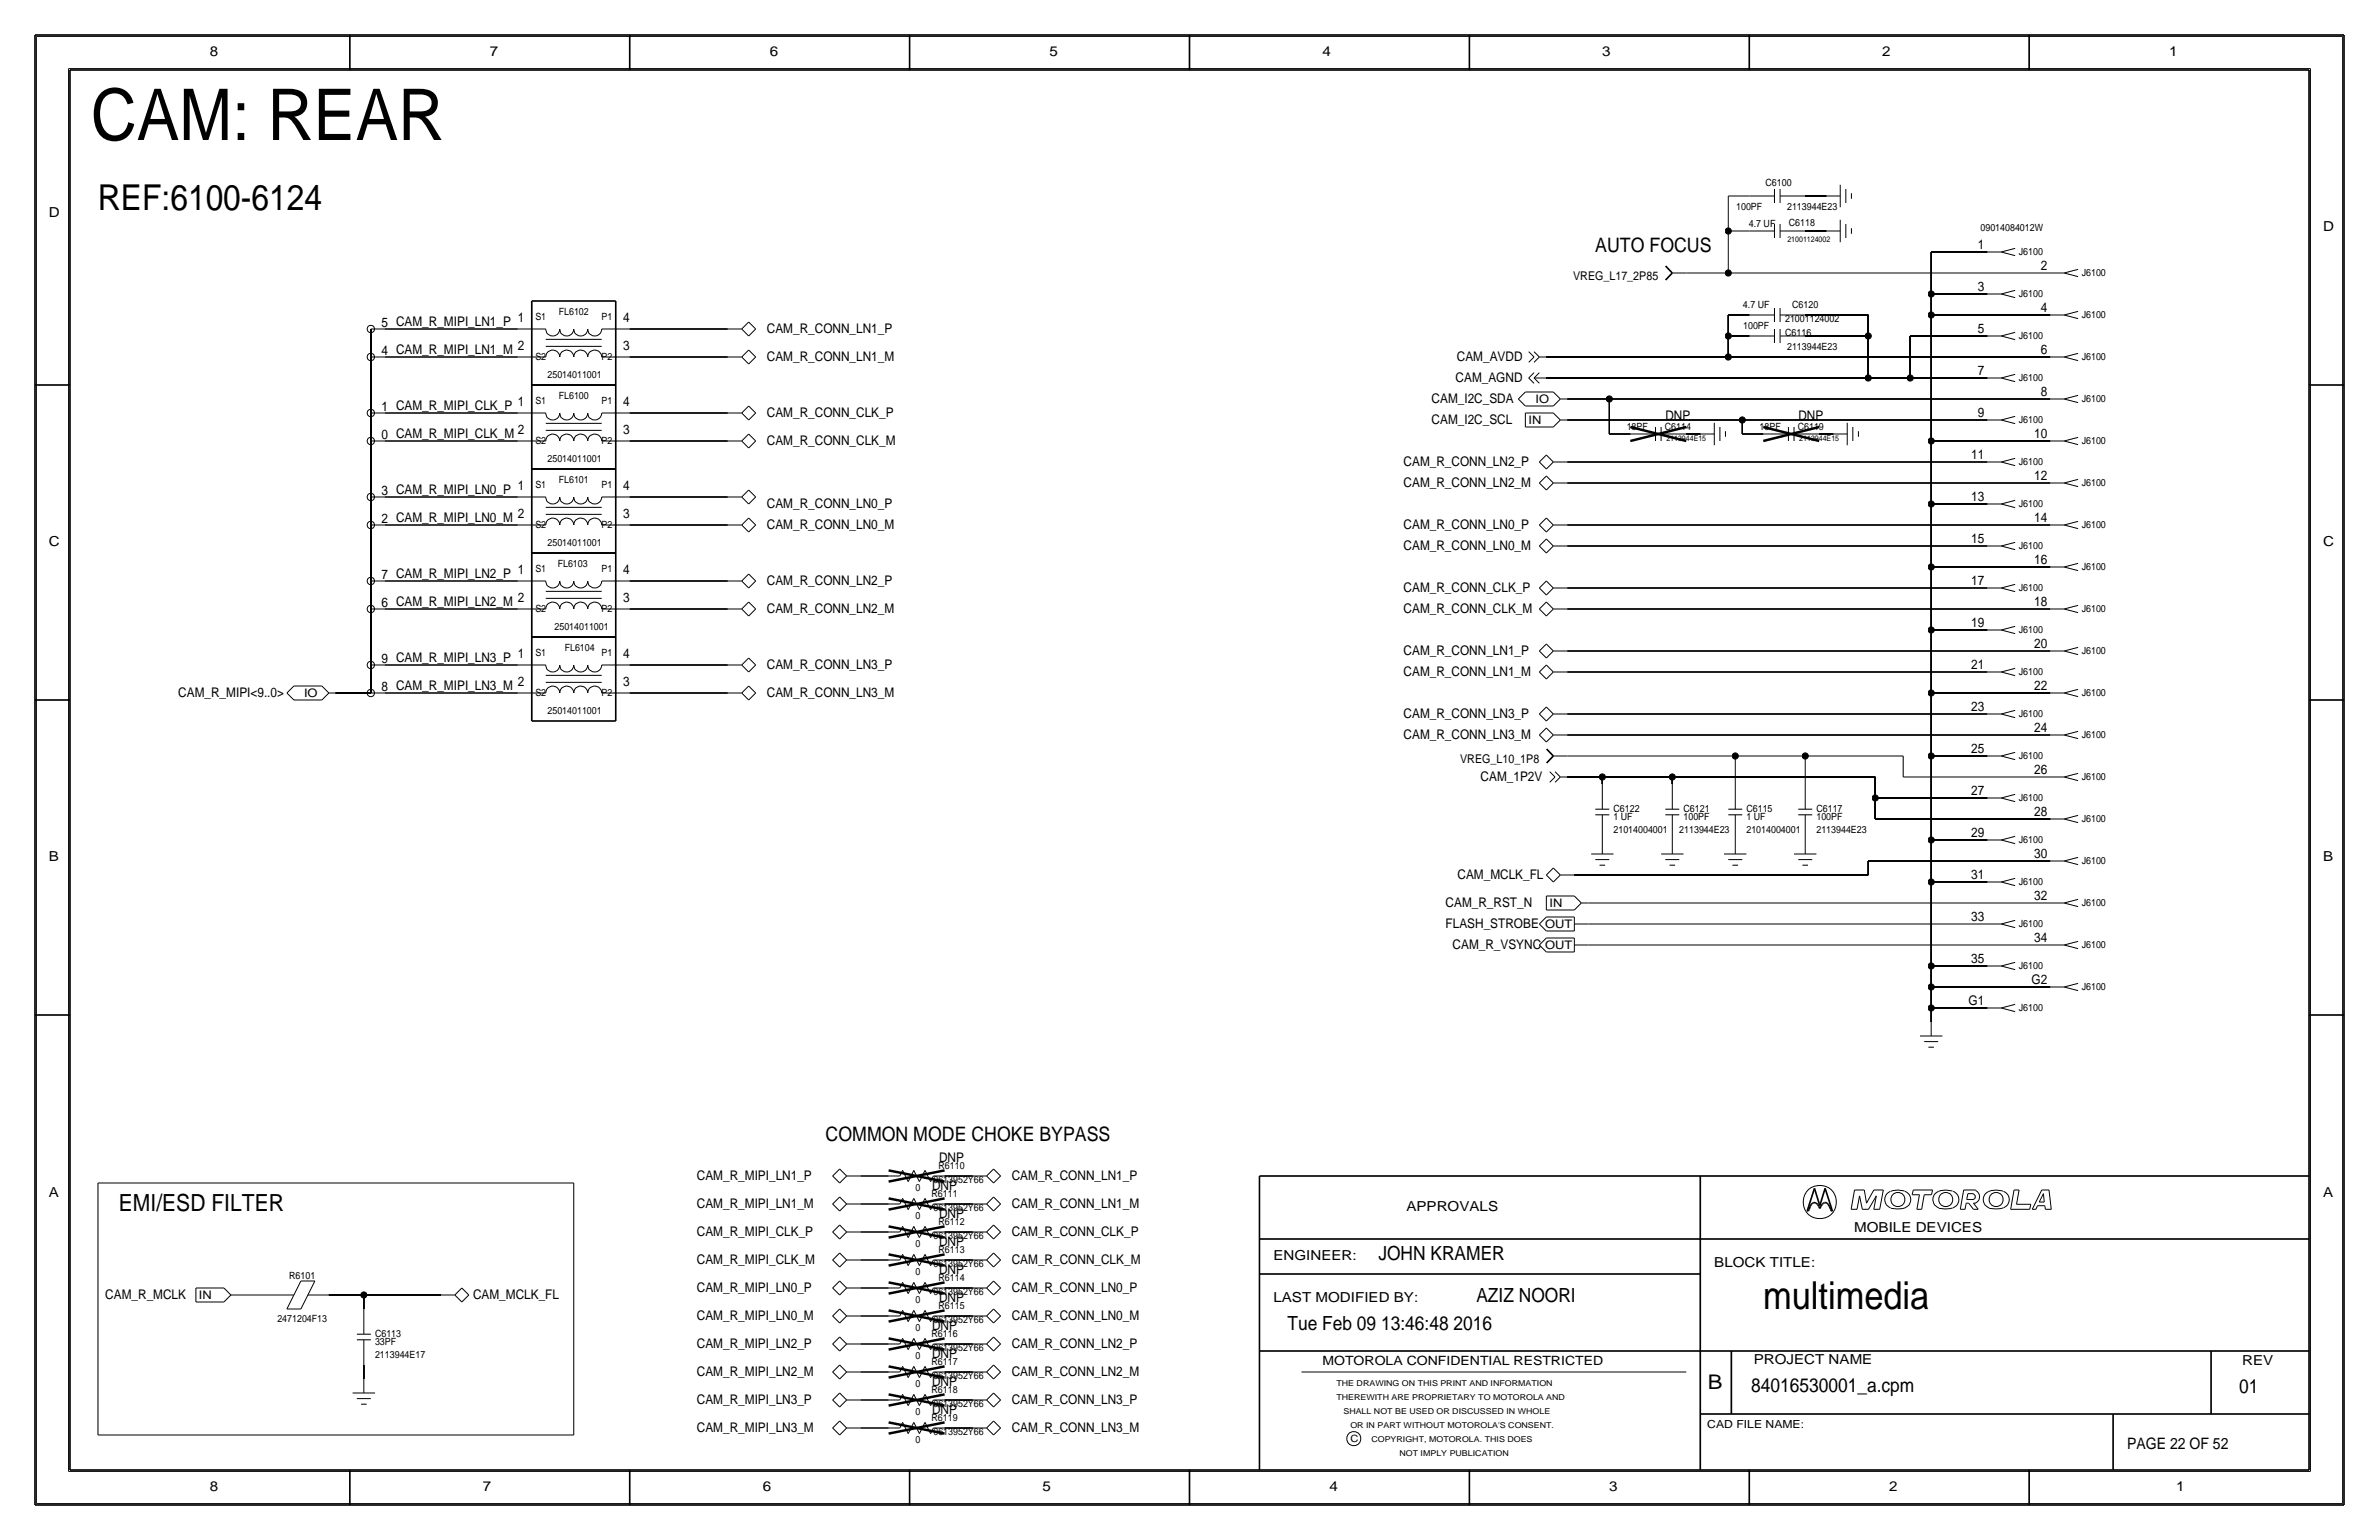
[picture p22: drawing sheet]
<svg xmlns="http://www.w3.org/2000/svg" width="432mm" height="279mm" viewBox="0 0 432 279" stroke-linecap="round" stroke-linejoin="round" font-family="sans-serif">
<defs><g id="words">
<text font-size="12.9" x="16.5" y="25.4">CAM: REAR</text>
<text font-size="7" x="320" y="237.5">multimedia</text>
<text font-size="6.5" x="17.8" y="38.1">REF:6100-6124</text>
<text font-size="4.3" x="21.6" y="219.7">EMI/ESD FILTER</text>
<text font-size="3.7" x="310" y="252.1">B</text>
<g font-size="3.6">
<text x="289.6" y="45.7">AUTO FOCUS</text>
<text x="149.9" y="207">COMMON MODE CHOKE BYPASS</text>
</g>
<g font-size="3.5">
<text x="250.2" y="228.6">JOHN KRAMER</text>
<text x="268" y="236.2">AZIZ NOORI</text>
<text x="233.7" y="241.3">Tue Feb 09 13:46:48 2016</text>
<text x="317.9" y="252.6">84016530001_a.cpm</text>
<text x="406.4" y="252.7">01</text>
</g>
<text font-size="2.9" x="386.1" y="262.9">PAGE 22 OF 52</text>
<g font-size="2.5">
<text x="38.1" y="10.2">8</text>
<text x="88.9" y="10.2">7</text>
<text x="139.7" y="10.2">6</text>
<text x="190.5" y="10.2">5</text>
<text x="240" y="10.2">4</text>
<text x="290.8" y="10.2">3</text>
<text x="341.6" y="10.2">2</text>
<text x="393.7" y="10.2">1</text>
<text x="8.9" y="39.4">D</text>
<text x="421.6" y="41.9">D</text>
<text x="8.9" y="99.1">C</text>
<text x="421.6" y="99.1">C</text>
<text x="8.9" y="156.2">B</text>
<text x="421.6" y="156.2">B</text>
<text x="8.9" y="217.2">A</text>
<text x="255.3" y="219.7">APPROVALS</text>
<text x="421.6" y="217.2">A</text>
<text x="336.5" y="223.5">MOBILE DEVICES</text>
<text x="231.1" y="228.6">ENGINEER:</text>
<text x="311.1" y="229.9">BLOCK TITLE:</text>
<text x="231.1" y="236.2">LAST MODIFIED BY:</text>
<text x="318.3" y="247.5">PROJECT NAME</text>
<text x="407" y="247.6">REV</text>
<text x="38.1" y="270.5">8</text>
<text x="87.6" y="270.5">7</text>
<text x="138.4" y="270.5">6</text>
<text x="189.2" y="270.5">5</text>
<text x="241.3" y="270.5">4</text>
<text x="292.1" y="270.5">3</text>
<text x="342.9" y="270.5">2</text>
<text x="395" y="270.5">1</text>
</g>
<g font-size="2.4">
<text x="359" y="45.2">1</text>
<text x="359" y="52.8">3</text>
<text x="370.4" y="49">2</text>
<text x="69.2" y="59.3">5 CAM_R_MIPI_LN1_P</text>
<text x="94" y="58.4">1</text>
<text x="113.1" y="58.4">4</text>
<text x="370.4" y="56.6">4</text>
<text x="69.2" y="64.4">4 CAM_R_MIPI_LN1_M</text>
<text x="94" y="63.5">2</text>
<text x="113.1" y="63.5">3</text>
<text x="139.2" y="65.5">CAM_R_CONN_LN1_M</text>
<text x="139.2" y="60.4">CAM_R_CONN_LN1_P</text>
<text x="264.4" y="65.5">CAM_AVDD</text>
<text x="359" y="60.4">5</text>
<text x="370.4" y="64.3">6</text>
<text x="264.2" y="69.3">CAM_AGND</text>
<text x="359" y="68.1">7</text>
<text x="370.4" y="71.9">8</text>
<text x="69.2" y="74.5">1 CAM_R_MIPI_CLK_P</text>
<text x="94" y="73.7">1</text>
<text x="113.1" y="73.7">4</text>
<text x="139.2" y="75.7">CAM_R_CONN_CLK_P</text>
<text x="259.8" y="73.1">CAM_I2C_SDA</text>
<text x="259.8" y="77">CAM_I2C_SCL</text>
<text x="302.3" y="76.2">DNP</text>
<text x="326.4" y="76.2">DNP</text>
<text x="359" y="75.7">9</text>
<text x="69.2" y="79.6">0 CAM_R_MIPI_CLK_M</text>
<text x="94" y="78.7">2</text>
<text x="113.1" y="78.7">3</text>
<text x="139.2" y="80.8">CAM_R_CONN_CLK_M</text>
<text x="357.8" y="83.3">11</text>
<text x="369.2" y="79.5">10</text>
<text x="69.2" y="89.8">3 CAM_R_MIPI_LN0_P</text>
<text x="94" y="88.9">1</text>
<text x="113.1" y="88.9">4</text>
<text x="254.8" y="84.6">CAM_R_CONN_LN2_P</text>
<text x="254.8" y="88.4">CAM_R_CONN_LN2_M</text>
<text x="369.2" y="87.1">12</text>
<text x="69.2" y="94.8">2 CAM_R_MIPI_LN0_M</text>
<text x="94" y="94">2</text>
<text x="113.1" y="94">3</text>
<text x="139.2" y="92.2">CAM_R_CONN_LN0_P</text>
<text x="357.8" y="90.9">13</text>
<text x="369.2" y="94.7">14</text>
<text x="139.2" y="96">CAM_R_CONN_LN0_M</text>
<text x="254.8" y="96">CAM_R_CONN_LN0_P</text>
<text x="254.8" y="99.8">CAM_R_CONN_LN0_M</text>
<text x="357.8" y="98.6">15</text>
<text x="69.2" y="105">7 CAM_R_MIPI_LN2_P</text>
<text x="94" y="104.1">1</text>
<text x="113.1" y="104.1">4</text>
<text x="139.2" y="106.2">CAM_R_CONN_LN2_P</text>
<text x="254.8" y="107.4">CAM_R_CONN_CLK_P</text>
<text x="357.8" y="106.2">17</text>
<text x="369.2" y="102.4">16</text>
<text x="69.2" y="110.1">6 CAM_R_MIPI_LN2_M</text>
<text x="94" y="109.2">2</text>
<text x="113.1" y="109.2">3</text>
<text x="139.2" y="111.2">CAM_R_CONN_LN2_M</text>
<text x="254.8" y="111.3">CAM_R_CONN_CLK_M</text>
<text x="357.8" y="113.8">19</text>
<text x="369.2" y="110">18</text>
<text x="94" y="119.4">1</text>
<text x="113.1" y="119.4">4</text>
<text x="254.8" y="118.9">CAM_R_CONN_LN1_P</text>
<text x="369.2" y="117.6">20</text>
<text x="69.2" y="120.2">9 CAM_R_MIPI_LN3_P</text>
<text x="69.2" y="125.3">8 CAM_R_MIPI_LN3_M</text>
<text x="94" y="124.5">2</text>
<text x="113.1" y="124.5">3</text>
<text x="139.2" y="121.4">CAM_R_CONN_LN3_P</text>
<text x="254.8" y="122.7">CAM_R_CONN_LN1_M</text>
<text x="357.8" y="121.4">21</text>
<text x="369.2" y="125.2">22</text>
<text x="32.4" y="126.5">CAM_R_MIPI&lt;9..0&gt;</text>
<text x="139.2" y="126.5">CAM_R_CONN_LN3_M</text>
<text x="254.8" y="130.3">CAM_R_CONN_LN3_P</text>
<text x="357.8" y="129">23</text>
<text x="254.8" y="134.1">CAM_R_CONN_LN3_M</text>
<text x="357.8" y="136.7">25</text>
<text x="369.2" y="132.8">24</text>
<text x="268.7" y="141.7">CAM_1P2V</text>
<text x="369.2" y="140.5">26</text>
<text x="357.8" y="144.3">27</text>
<text x="369.2" y="148.1">28</text>
<text x="357.8" y="151.9">29</text>
<text x="369.2" y="155.7">30</text>
<text x="264.5" y="159.5">CAM_MCLK_FL</text>
<text x="357.8" y="159.5">31</text>
<text x="262.4" y="164.6">CAM_R_RST_N</text>
<text x="357.8" y="167.1">33</text>
<text x="369.2" y="163.3">32</text>
<text x="262.4" y="168.4">FLASH_STROBE</text>
<text x="263.7" y="172.2">CAM_R_VSYNC</text>
<text x="369.2" y="170.9">34</text>
<text x="357.8" y="174.8">35</text>
<text x="368.7" y="178.6">G2</text>
<text x="357.3" y="182.4">G1</text>
<text x="126.5" y="214.1">CAM_R_MIPI_LN1_P</text>
<text x="169.2" y="215.9">DNP</text>
<text x="170.5" y="210.8">DNP</text>
<text x="183.6" y="214.1">CAM_R_CONN_LN1_P</text>
<text x="126.5" y="219.2">CAM_R_MIPI_LN1_M</text>
<text x="170.5" y="221">DNP</text>
<text x="183.6" y="219.2">CAM_R_CONN_LN1_M</text>
<text x="126.5" y="224.3">CAM_R_MIPI_CLK_P</text>
<text x="170.5" y="226.1">DNP</text>
<text x="183.6" y="224.3">CAM_R_CONN_CLK_P</text>
<text x="126.5" y="229.4">CAM_R_MIPI_CLK_M</text>
<text x="170.5" y="231.1">DNP</text>
<text x="183.6" y="229.4">CAM_R_CONN_CLK_M</text>
<text x="19.1" y="235.7">CAM_R_MCLK</text>
<text x="85.9" y="235.7">CAM_MCLK_FL</text>
<text x="126.5" y="239.5">CAM_R_MIPI_LN0_M</text>
<text x="126.5" y="234.4">CAM_R_MIPI_LN0_P</text>
<text x="170.5" y="236.2">DNP</text>
<text x="183.6" y="234.4">CAM_R_CONN_LN0_P</text>
<text x="183.6" y="239.5">CAM_R_CONN_LN0_M</text>
<text x="126.5" y="244.6">CAM_R_MIPI_LN2_P</text>
<text x="169.2" y="241.3">DNP</text>
<text x="183.6" y="244.6">CAM_R_CONN_LN2_P</text>
<text x="126.5" y="249.7">CAM_R_MIPI_LN2_M</text>
<text x="169.2" y="251.5">DNP</text>
<text x="169.2" y="246.4">DNP</text>
<text x="183.6" y="249.7">CAM_R_CONN_LN2_M</text>
<text x="126.5" y="254.8">CAM_R_MIPI_LN3_P</text>
<text x="169.2" y="256.5">DNP</text>
<text x="183.6" y="254.8">CAM_R_CONN_LN3_P</text>
<text x="126.5" y="259.8">CAM_R_MIPI_LN3_M</text>
<text x="183.6" y="259.8">CAM_R_CONN_LN3_M</text>
</g>
<text font-size="2.3" x="240" y="247.6">MOTOROLA CONFIDENTIAL RESTRICTED</text>
<g font-size="2.2">
<text x="285.5" y="50.8">VREG_L17_2P85</text>
<text x="265" y="138.4">VREG_L10_1P8</text>
</g>
<g font-size="2.1">
<text x="277.4" y="76.9">IN</text>
<text x="278.7" y="73.1">IO</text>
<text x="55.2" y="126.4">IO</text>
<text x="281.2" y="164.5">IN</text>
<text x="280.4" y="172.3">OUT</text>
<text x="280.4" y="168.5">OUT</text>
<text x="36.1" y="235.7">IN</text>
</g>
<text font-size="2" x="309.9" y="259.1">CAD FILE NAME:</text>
<g font-size="1.8">
<text x="320.5" y="33.8">C6100</text>
<text x="315.1" y="38.1">100PF</text>
<text x="317.4" y="41.2">4.7 UF</text>
<text x="324.4" y="38.1">2113944E23</text>
<text x="324.7" y="41">C6118</text>
<text x="359.5" y="41.9">09014084012W</text>
<text x="366.4" y="46.3">J6100</text>
<text x="366.4" y="54">J6100</text>
<text x="377.9" y="50.1">J6100</text>
<text x="97.2" y="58.1">S1</text>
<text x="101.4" y="57.2">FL6102</text>
<text x="109.2" y="58.1">P1</text>
<text x="316.4" y="55.9">4.7 UF</text>
<text x="316.4" y="59.7">100PF</text>
<text x="324" y="58.4">21001124002</text>
<text x="325.3" y="55.9">C6120</text>
<text x="377.9" y="57.8">J6100</text>
<text x="97.2" y="65.3">S2</text>
<text x="109.2" y="65.3">P2</text>
<text x="324" y="61">C6116</text>
<text x="324.4" y="63.5">2113944E23</text>
<text x="366.4" y="61.6">J6100</text>
<text x="377.9" y="65.4">J6100</text>
<text x="99.4" y="68.6">25014011001</text>
<text x="366.4" y="69.2">J6100</text>
<text x="97.2" y="73.4">S1</text>
<text x="101.4" y="72.4">FL6100</text>
<text x="109.2" y="73.4">P1</text>
<text x="302.2" y="78">C6114</text>
<text x="326.3" y="78">C6119</text>
<text x="366.4" y="76.8">J6100</text>
<text x="377.9" y="73">J6100</text>
<text x="97.2" y="80.6">S2</text>
<text x="99.4" y="83.8">25014011001</text>
<text x="109.2" y="80.6">P2</text>
<text x="295.3" y="78">18PF</text>
<text x="319.4" y="78">18PF</text>
<text x="377.9" y="80.6">J6100</text>
<text x="97.2" y="88.6">S1</text>
<text x="101.4" y="87.6">FL6101</text>
<text x="109.2" y="88.6">P1</text>
<text x="366.4" y="84.4">J6100</text>
<text x="377.9" y="88.2">J6100</text>
<text x="97.2" y="95.8">S2</text>
<text x="109.2" y="95.8">P2</text>
<text x="366.4" y="92.1">J6100</text>
<text x="377.9" y="95.9">J6100</text>
<text x="99.4" y="99.1">25014011001</text>
<text x="366.4" y="99.7">J6100</text>
<text x="97.2" y="103.8">S1</text>
<text x="101.2" y="102.9">FL6103</text>
<text x="109.2" y="103.8">P1</text>
<text x="366.4" y="107.3">J6100</text>
<text x="377.9" y="103.5">J6100</text>
<text x="97.2" y="111">S2</text>
<text x="109.2" y="111">P2</text>
<text x="377.9" y="111.1">J6100</text>
<text x="97.2" y="119.1">S1</text>
<text x="100.6" y="114.3">25014011001</text>
<text x="102.5" y="118.1">FL6104</text>
<text x="109.2" y="119.1">P1</text>
<text x="366.4" y="114.9">J6100</text>
<text x="377.9" y="118.7">J6100</text>
<text x="366.4" y="122.5">J6100</text>
<text x="97.2" y="126.3">S2</text>
<text x="99.4" y="129.5">25014011001</text>
<text x="109.2" y="126.3">P2</text>
<text x="366.4" y="130.1">J6100</text>
<text x="377.9" y="126.3">J6100</text>
<text x="366.4" y="137.8">J6100</text>
<text x="377.9" y="134">J6100</text>
<text x="377.9" y="141.6">J6100</text>
<text x="292.9" y="148.8">1 UF</text>
<text x="292.9" y="147.3">C6122</text>
<text x="305.6" y="148.8">100PF</text>
<text x="305.6" y="147.3">C6121</text>
<text x="317" y="148.8">1 UF</text>
<text x="317" y="147.3">C6115</text>
<text x="329.7" y="148.8">100PF</text>
<text x="329.7" y="147.3">C6117</text>
<text x="366.4" y="145.4">J6100</text>
<text x="377.9" y="149.2">J6100</text>
<text x="292.9" y="151.1">21014004001</text>
<text x="304.8" y="151.1">2113944E23</text>
<text x="317" y="151.1">21014004001</text>
<text x="329.7" y="151.1">2113944E23</text>
<text x="366.4" y="153">J6100</text>
<text x="366.4" y="160.6">J6100</text>
<text x="377.9" y="156.8">J6100</text>
<text x="377.9" y="164.4">J6100</text>
<text x="366.4" y="168.2">J6100</text>
<text x="377.9" y="172.1">J6100</text>
<text x="366.4" y="175.9">J6100</text>
<text x="377.9" y="179.7">J6100</text>
<text x="366.4" y="183.5">J6100</text>
<text x="169.4" y="214.6">0613952Y66</text>
<text x="170.4" y="212.1">R6110</text>
<text x="166.2" y="216">0</text>
<text x="166.2" y="221.1">0</text>
<text x="169.1" y="217.2">R6111</text>
<text x="169.4" y="219.7">0613952Y66</text>
<text x="166.2" y="226.2">0</text>
<text x="169.4" y="224.8">0613952Y66</text>
<text x="170.4" y="227.3">R6113</text>
<text x="170.4" y="222.3">R6112</text>
<text x="52.5" y="232">R6101</text>
<text x="166.2" y="231.2">0</text>
<text x="169.4" y="229.9">0613952Y66</text>
<text x="170.4" y="232.4">R6114</text>
<text x="50.3" y="239.8">2471204F13</text>
<text x="166.2" y="236.3">0</text>
<text x="169.4" y="234.9">0613952Y66</text>
<text x="170.4" y="237.5">R6115</text>
<text x="68.1" y="244.1">33PF</text>
<text x="68.1" y="242.6">C6113</text>
<text x="166.2" y="241.4">0</text>
<text x="169.1" y="242.6">R6116</text>
<text x="169.4" y="240">0613952Y66</text>
<text x="169.4" y="245.1">0613952Y66</text>
<text x="68.1" y="246.4">2113944E17</text>
<text x="166.2" y="246.5">0</text>
<text x="166.2" y="251.6">0</text>
<text x="169.1" y="247.7">R6117</text>
<text x="169.4" y="250.2">0613952Y66</text>
<text x="166.2" y="256.6">0</text>
<text x="169.1" y="252.7">R6118</text>
<text x="169.1" y="257.8">R6119</text>
<text x="169.4" y="255.3">0613952Y66</text>
<text x="166.2" y="261.7">0</text>
<text x="169.4" y="260.3">0613952Y66</text>
<text x="245.1" y="261.6">C</text>
</g>
<g font-size="1.5">
<text x="242.6" y="251.5">THE DRAWING ON THIS PRINT AND INFORMATION</text>
<text x="242.6" y="254">THEREWITH ARE PROPRIETARY TO MOTOROLA AND</text>
<text x="243.8" y="256.5">SHALL NOT BE USED OR DISCUSSED IN WHOLE</text>
<text x="245.1" y="259.1">OR IN PART WITHOUT MOTOROLA'S CONSENT.</text>
<text x="248.9" y="261.6">COPYRIGHT, MOTOROLA. THIS DOES</text>
<text x="254" y="264.2">NOT IMPLY PUBLICATION</text>
</g>
<g font-size="1.4">
<text x="324.4" y="44">21001124002</text>
<text x="302.5" y="80">2113944E15</text>
<text x="326.6" y="80">2113944E15</text>
</g>
</g></defs>
<!-- layer: Nets -->
<g fill="none" stroke="#000" stroke-width=".18">
<path d="M313.7 35.6h3.8zM313.7 35.6v6.3zM327.7 35.6h3.8zM69.8 59.7h24.2zM114.3 59.7h17.8zM306.1 49.5h7.6zM313.7 57.2h3.8zM313.7 41.9h3.8zM313.7 57.2v3.8zM313.7 41.9v7.6zM313.7 49.5h58.4zM327.7 41.9h3.8z"/>
<path d="M327.7 57.2h11.4zM339.1 57.2v3.8zM350.5 57.1v22.9zM350.5 53.3v3.9zM350.5 45.7v7.6zM350.5 45.7h10.2zM350.5 53.3h10.2zM350.5 57.2h21.6zM69.8 74.9h24.2zM69.8 64.8h24.2zM114.3 74.9h17.8zM114.3 64.8h17.8z"/>
<path d="M280.7 64.8h33zM280.7 68.6h58.4zM284.5 72.4h7.6zM284.5 76.2h31.7zM292.1 78.7h3.8zM292.1 72.4v6.3zM292.1 72.4h80zM306.1 78.7h2.5zM313.7 61h3.8zM313.7 64.8h58.4zM313.7 61v3.8zM316.2 78.7h3.8z"/>
<path d="M316.2 76.2v2.5zM316.2 76.2h44.5zM327.7 61h11.4zM330.2 78.7h2.5zM339.1 61v7.6zM339.1 68.6h7.6zM346.7 68.6h14zM346.7 61v7.6zM346.7 61h14zM69.8 95.2h24.2zM69.8 90.2h24.2zM69.8 80h24.2z"/>
<path d="M114.3 80h17.8zM114.3 95.2h17.8zM114.3 90.2h17.8zM284.5 99.1h76.2zM284.5 83.8h76.2zM284.5 87.6h87.6zM284.5 95.2h87.6zM350.5 91.4v11.5zM350.5 80v11.4zM350.5 91.4h10.2zM350.5 80h21.6zM69.8 110.5h24.2z"/>
<path d="M69.8 105.4h24.2zM114.3 105.4h17.8zM114.3 110.5h17.8zM284.5 106.7h76.2zM284.5 118.1h87.6zM284.5 110.5h87.6zM350.5 114.3v11.4zM350.5 102.9v11.4zM350.5 114.3h10.2zM350.5 102.9h21.6zM69.8 125.7h24.2zM69.8 120.7h24.2z"/>
<path d="M114.3 125.7h17.8zM114.3 120.7h17.8zM284.5 137.2h30.5zM284.5 129.5h76.2zM284.5 121.9h76.2zM284.5 133.3h87.6zM315 137.2v5zM315 137.2h12.7zM327.7 137.2v5zM327.7 137.2h17.7zM345.4 137.2v3.8zM350.5 137.2v15.2z"/>
<path d="M350.5 125.7v11.5zM350.5 137.2h10.2zM350.5 125.7h21.6zM284.5 141h6.3zM285.8 158.8h53.3zM290.8 141v1.2zM290.8 141h12.7zM303.5 141h36.9zM303.5 141v1.2zM339.1 156.2v2.6zM339.1 156.2h33zM340.4 141v3.8z"/>
<path d="M340.4 144.8h20.3zM340.4 144.8v3.8zM340.4 148.6h31.7zM345.4 141h26.7zM350.5 152.4v7.6zM350.5 152.4h10.2zM288.3 163.8h83.8zM288.3 167.6h72.4zM288.3 171.4h83.8zM350.5 179.1v3.8zM350.5 175.3v3.8zM350.5 160v15.3z"/>
<path d="M350.5 175.3h10.2zM350.5 160h10.2zM350.5 179.1h21.6zM350.5 182.9v2.5zM350.5 182.9h10.2zM17.8 214.6h86.3zM17.8 214.6v45.7zM104.1 214.6v45.7zM156.2 213.4h5.1zM156.2 218.4h5.1zM171.4 213.4h5.1zM171.4 218.4h5.1z"/>
<path d="M43.2 234.9h6.3zM59.7 234.9h6.3zM66 234.9v2.6zM66 234.9h14zM156.2 238.8h5.1zM156.2 233.7h5.1zM156.2 228.6h5.1zM156.2 223.5h5.1zM171.4 223.5h5.1zM171.4 228.6h5.1zM171.4 238.8h5.1zM171.4 233.7h5.1z"/>
<path d="M66 247.6v2.6zM156.2 259.1h5.1zM156.2 254h5.1zM156.2 248.9h5.1zM156.2 243.8h5.1zM171.4 259.1h5.1zM171.4 254h5.1zM171.4 243.8h5.1zM171.4 248.9h5.1zM17.8 260.3h86.3z"/>
</g>
<path d="M67.3 59.7v5.1zM67.3 74.9v5.1zM67.3 64.8v10.1zM67.3 95.3v10.1zM67.3 90.2v5zM67.3 80v10.2zM67.3 110.5v10.2zM67.3 105.4v5.1zM61 125.7h6.3zM67.3 120.6v5.1z" fill="none" stroke="#000" stroke-width=".3"/>
<g fill="#000" stroke="#000" stroke-width=".18">
<circle cx="313.7" cy="41.9" r=".56"/>
<circle cx="313.7" cy="49.5" r=".56"/>
<circle cx="350.5" cy="57.1" r=".56"/>
<circle cx="350.5" cy="53.3" r=".56"/>
<circle cx="292.1" cy="72.4" r=".56"/>
<circle cx="313.7" cy="61" r=".56"/>
<circle cx="313.7" cy="64.8" r=".56"/>
<circle cx="316.2" cy="76.2" r=".56"/>
<circle cx="339.1" cy="61" r=".56"/>
<circle cx="339.1" cy="68.6" r=".56"/>
<circle cx="346.7" cy="68.6" r=".56"/>
<circle cx="350.5" cy="91.4" r=".56"/>
<circle cx="350.5" cy="80" r=".56"/>
<circle cx="350.5" cy="102.9" r=".56"/>
<circle cx="350.5" cy="114.3" r=".56"/>
<circle cx="315" cy="137.2" r=".56"/>
<circle cx="327.7" cy="137.2" r=".56"/>
<circle cx="350.5" cy="137.2" r=".56"/>
<circle cx="350.5" cy="125.7" r=".56"/>
<circle cx="290.8" cy="141" r=".56"/>
<circle cx="303.5" cy="141" r=".56"/>
<circle cx="340.4" cy="144.8" r=".56"/>
<circle cx="350.5" cy="152.4" r=".56"/>
<circle cx="350.5" cy="175.3" r=".56"/>
<circle cx="350.5" cy="179.1" r=".56"/>
<circle cx="350.5" cy="160" r=".56"/>
<circle cx="350.5" cy="182.9" r=".56"/>
<circle cx="66" cy="234.9" r=".56"/>
</g>
<!-- layer: Components -->
<g fill="none" stroke="#000" stroke-width=".18">
<path d="M317.5 35.6h4.6zM322.1 34.3v2.5zM323.1 35.6h4.6zM323.1 34.3v2.5zM331.5 35.6h2.5zM334 33.5v4.1zM334 39.9v4zM335 34.3v2.5zM336 35.1v1zM67.3 59.7h2.6zM94 59.7h2.5zM96.5 59.7h2.6z"/>
<path d="M99.1 59.7a1.27 1.27 0 0 0 1.2 1.3 1.27 1.27 0 0 0 1.3-1.3 1.27 1.27 0 0 0 1.3 1.3 1.27 1.27 0 0 0 1.2-1.3 1.27 1.27 0 0 0 1.3 1.3 1.27 1.27 0 0 0 1.3-1.3 1.27 1.27 0 0 0 1.2 1.3 1.27 1.27 0 0 0 1.3-1.3M109.2 59.7h2.6zM111.8 59.7h2.5zM132.1 59.7h2.5zM134.6 59.7l1.3 1.3zM134.6 59.7l1.3-1.3zM135.9 58.4l1.3 1.3zM137.2 59.7l-1.3 1.3zM303.5 49.5h2.6zM317.5 57.2h4.6zM317.5 41.9h4.6zM322.1 55.9v2.5z"/>
<path d="M322.1 59.7v2.5zM322.1 40.6v2.6zM323.1 57.2h4.6zM323.1 55.9v2.5zM323.1 59.7v2.5zM323.1 41.9h4.6zM323.1 40.6v2.6zM331.5 41.9h2.5zM335 40.6v2.6zM336 41.4v1zM360.7 53.3h2.5zM360.7 45.7h2.5z"/>
<path d="M363.2 53.3l2.6-.6zM363.2 53.3l2.6 .7zM363.2 45.7l2.6-.6zM363.2 45.7l2.6 .7zM372.1 57.2h2.5zM372.1 49.5h2.5zM374.6 57.2l2.6-.7zM374.6 57.2l2.6 .6zM374.6 49.5l2.6-.6zM374.6 49.5l2.6 .7zM67.3 74.9h2.6zM67.3 64.8h2.6z"/>
<path d="M94 74.9h2.5zM94 64.8h2.5zM96.5 74.9h2.6zM96.5 64.8h2.6zM99.1 64.8a1.27 1.27 0 0 1 1.2-1.3 1.27 1.27 0 0 1 1.3 1.3 1.27 1.27 0 0 1 1.3-1.3 1.27 1.27 0 0 1 1.2 1.3 1.27 1.27 0 0 1 1.3-1.3 1.27 1.27 0 0 1 1.3 1.3 1.27 1.27 0 0 1 1.2-1.3 1.27 1.27 0 0 1 1.3 1.3M99.1 76.8h10.1zM99.1 78.1h10.1zM99.1 61.6h10.1zM99.1 62.8h10.1zM99.1 74.9a1.27 1.27 0 0 0 1.2 1.3 1.27 1.27 0 0 0 1.3-1.3 1.27 1.27 0 0 0 1.3 1.3 1.27 1.27 0 0 0 1.2-1.3 1.27 1.27 0 0 0 1.3 1.3 1.27 1.27 0 0 0 1.3-1.3 1.27 1.27 0 0 0 1.2 1.3 1.27 1.27 0 0 0 1.3-1.3M109.2 74.9h2.6zM109.2 64.8h2.6z"/>
<path d="M111.8 74.9h2.5zM111.8 64.8h2.5zM132.1 74.9h2.5zM132.1 64.8h2.5zM134.6 74.9l1.3 1.3zM134.6 74.9l1.3-1.2zM134.6 64.8l1.3 1.2zM134.6 64.8l1.3-1.3zM135.9 78.7l1.3 1.3zM135.9 73.7l1.3 1.2zM135.9 63.5l1.3 1.3zM137.2 74.9l-1.3 1.3z"/>
<path d="M137.2 64.8l-1.3 1.2zM275.6 72.4l1.3 1.3zM276.9 71.1l-1.3 1.3zM276.9 74.9h5zM276.9 74.9v2.6zM276.9 77.5h5zM276.9 73.7h5zM276.9 71.1h5zM277.5 68.6l.9-1zM277.5 63.8l.9 1zM277.5 68.6l.9 .9zM278.4 68.6l1 .9z"/>
<path d="M278.4 68.6h2.3zM278.4 68.6l1-1zM278.4 64.8l-.9 .9zM278.4 63.8l1 1zM279.4 64.8l-1 .9zM279.4 64.8h1.3zM281.9 71.1l1.3 1.3zM281.9 74.9l1.3 1.3zM283.2 72.4h1.3zM283.2 72.4l-1.3 1.3zM283.2 76.2l-1.3 1.3zM283.2 76.2h1.3z"/>
<path d="M295.9 78.7h4.6zM300.5 77.5v2.5zM301.5 78.7h4.6zM301.5 77.5v2.5zM308.6 78.7h2.5zM311.1 76.7v4.1zM312.2 77.5v2.5zM313.2 78.2v1zM317.5 61h4.6zM320 78.7h4.6zM323.1 61h4.6zM324.6 77.5v2.5z"/>
<path d="M325.6 78.7h4.6zM325.6 77.5v2.5zM332.7 78.7h2.6zM335.3 76.7v4.1zM336.3 77.5v2.5zM337.3 78.2v1zM360.7 76.2h2.5zM360.7 68.6h2.5zM360.7 61h2.5zM363.2 76.2l2.6-.7zM363.2 76.2l2.6 .7zM363.2 68.6l2.6-.7z"/>
<path d="M363.2 68.6l2.6 .6zM363.2 61l2.6-.7zM363.2 61l2.6 .6zM372.1 72.4h2.5zM372.1 64.8h2.5zM374.6 72.4l2.6-.7zM374.6 72.4l2.6 .7zM374.6 64.8l2.6-.7zM374.6 64.8l2.6 .6zM67.3 80h2.6zM67.3 95.2h2.6zM67.3 90.2h2.6z"/>
<path d="M94 95.2h2.5zM94 90.2h2.5zM94 80h2.5zM96.5 90.2h2.6zM96.5 95.2h2.6zM96.5 80h2.6zM99.1 95.2a1.27 1.27 0 0 1 1.2-1.2 1.27 1.27 0 0 1 1.3 1.2 1.27 1.27 0 0 1 1.3-1.2 1.27 1.27 0 0 1 1.2 1.2 1.27 1.27 0 0 1 1.3-1.2 1.27 1.27 0 0 1 1.3 1.2 1.27 1.27 0 0 1 1.2-1.2 1.27 1.27 0 0 1 1.3 1.2M99.1 80a1.27 1.27 0 0 1 1.2-1.3 1.27 1.27 0 0 1 1.3 1.3 1.27 1.27 0 0 1 1.3-1.3 1.27 1.27 0 0 1 1.2 1.3 1.27 1.27 0 0 1 1.3-1.3 1.27 1.27 0 0 1 1.3 1.3 1.27 1.27 0 0 1 1.2-1.3 1.27 1.27 0 0 1 1.3 1.3M99.1 92h10.1zM99.1 93.3h10.1zM99.1 90.2a1.27 1.27 0 0 0 1.2 1.2 1.27 1.27 0 0 0 1.3-1.2 1.27 1.27 0 0 0 1.3 1.2 1.27 1.27 0 0 0 1.2-1.2 1.27 1.27 0 0 0 1.3 1.2 1.27 1.27 0 0 0 1.3-1.2 1.27 1.27 0 0 0 1.2 1.2 1.27 1.27 0 0 0 1.3-1.2M109.2 90.2h2.6z"/>
<path d="M109.2 95.2h2.6zM109.2 80h2.6zM111.8 95.2h2.5zM111.8 90.2h2.5zM111.8 80h2.5zM132.1 95.2h2.5zM132.1 90.2h2.5zM132.1 80h2.5zM134.6 95.2l1.3 1.3zM134.6 95.2l1.3-1.2zM134.6 90.2l1.3 1.2zM134.6 90.2l1.3-1.3z"/>
<path d="M134.6 80l1.3 1.3zM134.6 80l1.3-1.3zM135.9 94l1.3 1.3zM135.9 88.9l1.3 1.3zM137.2 95.2l-1.3 1.3zM137.2 90.2l-1.3 1.2zM137.2 80l-1.3 1.3zM279.4 99.1l1.3 1.2zM279.4 95.2l1.3 1.3zM279.4 87.6l1.3 1.3zM279.4 83.8l1.3 1.3zM280.7 97.8l-1.3 1.3z"/>
<path d="M280.7 94l-1.3 1.3zM280.7 86.4l-1.3 1.2zM280.7 82.5l-1.3 1.3zM280.7 97.8l1.2 1.3zM280.7 94l1.2 1.2zM280.7 86.4l1.2 1.2zM280.7 82.5l1.2 1.3zM281.9 99.1l-1.2 1.2zM281.9 95.2l-1.2 1.3zM281.9 87.6l-1.2 1.3zM281.9 83.8l-1.2 1.3zM281.9 99.1h2.6z"/>
<path d="M281.9 95.2h2.6zM281.9 87.6h2.6zM281.9 83.8h2.6zM360.7 99.1h2.5zM360.7 91.4h2.5zM360.7 83.8h2.5zM363.2 99.1l2.6-.7zM363.2 99.1l2.6 .6zM363.2 91.4l2.6-.6zM363.2 91.4l2.6 .7zM363.2 83.8l2.6-.6zM363.2 83.8l2.6 .7z"/>
<path d="M372.1 95.2h2.5zM372.1 87.6h2.5zM372.1 80h2.5zM374.6 95.2l2.6-.6zM374.6 95.2l2.6 .7zM374.6 87.6l2.6-.6zM374.6 87.6l2.6 .7zM374.6 80l2.6-.7zM374.6 80l2.6 .7zM67.3 110.5h2.6zM67.3 105.4h2.6zM94 110.5h2.5z"/>
<path d="M94 105.4h2.5zM96.5 105.4h2.6zM96.5 110.5h2.6zM99.1 110.5a1.27 1.27 0 0 1 1.2-1.3 1.27 1.27 0 0 1 1.3 1.3 1.27 1.27 0 0 1 1.3-1.3 1.27 1.27 0 0 1 1.2 1.3 1.27 1.27 0 0 1 1.3-1.3 1.27 1.27 0 0 1 1.3 1.3 1.27 1.27 0 0 1 1.2-1.3 1.27 1.27 0 0 1 1.3 1.3M99.1 107.3h10.1zM99.1 108.6h10.1zM99.1 105.4a1.27 1.27 0 0 0 1.2 1.3 1.27 1.27 0 0 0 1.3-1.3 1.27 1.27 0 0 0 1.3 1.3 1.27 1.27 0 0 0 1.2-1.3 1.27 1.27 0 0 0 1.3 1.3 1.27 1.27 0 0 0 1.3-1.3 1.27 1.27 0 0 0 1.2 1.3 1.27 1.27 0 0 0 1.3-1.3M109.2 105.4h2.6zM109.2 110.5h2.6zM111.8 110.5h2.5zM111.8 105.4h2.5zM132.1 110.5h2.5z"/>
<path d="M132.1 105.4h2.5zM134.6 110.5l1.3 1.3zM134.6 110.5l1.3-1.3zM134.6 105.4l1.3 1.3zM134.6 105.4l1.3-1.3zM135.9 119.4l1.3 1.2zM135.9 109.2l1.3 1.3zM135.9 104.1l1.3 1.3zM137.2 110.5l-1.3 1.3zM137.2 105.4l-1.3 1.3zM279.4 118.1l1.3 1.3zM279.4 110.5l1.3 1.3z"/>
<path d="M279.4 106.7l1.3 1.2zM280.7 116.8l-1.3 1.3zM280.7 109.2l-1.3 1.3zM280.7 105.4l-1.3 1.3zM280.7 116.8l1.2 1.3zM280.7 109.2l1.2 1.3zM280.7 105.4l1.2 1.3zM281.9 118.1l-1.2 1.3zM281.9 110.5l-1.2 1.3zM281.9 106.7l-1.2 1.2zM281.9 118.1h2.6zM281.9 110.5h2.6z"/>
<path d="M281.9 106.7h2.6zM360.7 106.7h2.5zM360.7 114.3h2.5zM363.2 106.7l2.6-.7zM363.2 106.7l2.6 .6zM363.2 114.3l2.6-.7zM363.2 114.3l2.6 .7zM372.1 118.1h2.5zM372.1 110.5h2.5zM372.1 102.9h2.5zM374.6 118.1l2.6-.7zM374.6 118.1l2.6 .7z"/>
<path d="M374.6 110.5l2.6-.7zM374.6 110.5l2.6 .7zM374.6 102.9l2.6-.7zM374.6 102.9l2.6 .6zM52.1 125.7l1.2 1.3zM53.3 124.5l-1.2 1.2zM53.3 127h5.1zM53.3 124.5h5.1zM58.4 124.5l1.3 1.2zM59.7 125.7h1.3zM59.7 125.7l-1.3 1.3zM67.3 125.7h2.6z"/>
<path d="M67.3 120.7h2.6zM94 125.7h2.5zM94 120.7h2.5zM96.5 120.7h2.6zM96.5 125.7h2.6zM99.1 125.7a1.27 1.27 0 0 1 1.2-1.2 1.27 1.27 0 0 1 1.3 1.2 1.27 1.27 0 0 1 1.3-1.2 1.27 1.27 0 0 1 1.2 1.2 1.27 1.27 0 0 1 1.3-1.2 1.27 1.27 0 0 1 1.3 1.2 1.27 1.27 0 0 1 1.2-1.2 1.27 1.27 0 0 1 1.3 1.2M99.1 122.5h10.1zM99.1 123.8h10.1zM99.1 120.7a1.27 1.27 0 0 0 1.2 1.2 1.27 1.27 0 0 0 1.3-1.2 1.27 1.27 0 0 0 1.3 1.2 1.27 1.27 0 0 0 1.2-1.2 1.27 1.27 0 0 0 1.3 1.2 1.27 1.27 0 0 0 1.3-1.2 1.27 1.27 0 0 0 1.2 1.2 1.27 1.27 0 0 0 1.3-1.2M109.2 120.7h2.6zM109.2 125.7h2.6zM111.8 125.7h2.5z"/>
<path d="M111.8 120.7h2.5zM132.1 125.7h2.5zM132.1 120.7h2.5zM134.6 125.7l1.3 1.3zM134.6 125.7l1.3-1.2zM134.6 120.7l1.3 1.2zM134.6 120.7l1.3-1.3zM135.9 124.5l1.3 1.2zM137.2 125.7l-1.3 1.3zM137.2 120.7l-1.3 1.2zM279.4 133.3l1.3 1.3zM279.4 129.5l1.3 1.3z"/>
<path d="M279.4 121.9l1.3 1.3zM280.7 132.1l-1.3 1.2zM280.7 128.3l-1.3 1.2zM280.7 120.7l-1.3 1.2zM280.7 132.1l1.2 1.2zM280.7 128.3l1.2 1.2zM280.7 120.7l1.2 1.2zM281.9 133.3l-1.2 1.3zM281.9 129.5l-1.2 1.3zM281.9 121.9l-1.2 1.3zM281.9 137.2h2.6zM281.9 133.3h2.6z"/>
<path d="M281.9 129.5h2.6zM281.9 121.9h2.6zM360.7 137.2h2.5zM360.7 129.5h2.5zM360.7 121.9h2.5zM363.2 137.2l2.6-.7zM363.2 137.2l2.6 .6zM363.2 129.5l2.6-.6zM363.2 129.5l2.6 .7zM363.2 121.9l2.6-.6zM363.2 121.9l2.6 .7zM372.1 133.3h2.5z"/>
<path d="M372.1 125.7h2.5zM374.6 133.3l2.6-.6zM374.6 133.3l2.6 .7zM374.6 125.7l2.6-.6zM374.6 125.7l2.6 .7zM280.7 158.8l1.2 1.2zM281.3 140l.9 1zM281.9 157.5l1.3 1.3zM281.9 157.5l-1.2 1.2zM282.2 141.9l1-.9zM282.2 141l-.9 .9zM282.2 140l1 1z"/>
<path d="M283.2 158.8l-1.3 1.2zM283.2 141h1.3zM283.2 158.8h2.6zM288.8 154.9h4.1zM289.6 147.8h2.5zM289.6 156h2.5zM289.6 146.8h2.5zM290.3 157h1zM290.8 152.4v2.5zM290.8 147.8v4.6zM290.8 142.2v4.6zM301.5 154.9h4.1z"/>
<path d="M302.3 147.8h2.5zM302.3 146.8h2.5zM302.3 156h2.5zM303 157h1zM303.5 147.8v4.6zM303.5 142.2v4.6zM303.5 152.4v2.5zM312.9 154.9h4.1zM313.7 147.8h2.5zM313.7 146.8h2.5zM313.7 156h2.5zM314.5 157h1z"/>
<path d="M315 147.8v4.6zM315 142.2v4.6zM315 152.4v2.5zM325.6 154.9h4.1zM326.4 147.8h2.5zM326.4 146.8h2.5zM326.4 156h2.5zM327.2 157h1zM327.7 147.8v4.6zM327.7 142.2v4.6zM327.7 152.4v2.5zM360.7 144.8h2.5z"/>
<path d="M360.7 152.4h2.5zM363.2 144.8l2.6-.7zM363.2 144.8l2.6 .6zM363.2 152.4l2.6-.7zM363.2 152.4l2.6 .7zM372.1 141h2.5zM372.1 156.2h2.5zM372.1 148.6h2.5zM374.6 141l2.6-.7zM374.6 141l2.6 .6zM374.6 156.2l2.6-.7zM374.6 156.2l2.6 .7z"/>
<path d="M374.6 148.6l2.6-.7zM374.6 148.6l2.6 .7zM279.4 171.4l1.3 1.3zM279.4 167.6l1.3 1.3zM280.7 162.6h5zM280.7 162.6v2.5zM280.7 165.1h5zM280.7 170.2l-1.3 1.2zM280.7 166.4l-1.3 1.2zM280.7 170.2h5.1zM280.7 172.7h5.1zM280.7 166.4h5.1z"/>
<path d="M280.7 168.9h5.1zM285.8 162.6l1.2 1.2zM285.8 171.4h2.5zM285.8 170.2v2.5zM285.8 167.6h2.5zM285.8 166.4v2.5zM287 163.8l-1.3 1.3zM287 163.8h1.3zM360.7 175.3h2.5zM360.7 167.6h2.5zM360.7 160h2.5zM363.2 175.3l2.6-.7z"/>
<path d="M363.2 175.3l2.6 .6zM363.2 167.6l2.6-.6zM363.2 167.6l2.6 .7zM363.2 160l2.6-.6zM363.2 160l2.6 .7zM372.1 179.1h2.5zM372.1 171.4h2.5zM372.1 163.8h2.5zM374.6 179.1l2.6-.7zM374.6 179.1l2.6 .6zM374.6 171.4l2.6-.6zM374.6 171.4l2.6 .7z"/>
<path d="M374.6 163.8l2.6-.6zM374.6 163.8l2.6 .7zM348.5 188h4.1zM349.3 189h2.5zM350 190h1zM350.5 185.4v2.6zM360.7 182.9h2.5zM363.2 182.9l2.6-.7zM363.2 182.9l2.6 .6zM151.1 213.4l1.3 1.2zM151.1 218.4l1.3 1.3zM152.4 212.1l-1.3 1.3z"/>
<path d="M152.4 217.2l-1.3 1.2zM152.4 212.1l1.3 1.3zM152.4 217.2l1.3 1.2zM153.7 213.4l-1.3 1.2zM153.7 218.4l-1.3 1.3zM153.7 213.4h2.5zM153.7 218.4h2.5zM161.3 213.4h2zM161.3 218.4h2zM163.8 212.3l-.5 1.1zM163.8 217.4l-.5 1zM163.8 212.3l1 2.1z"/>
<path d="M163.8 217.4l1 2.1zM165.9 212.3l-1.1 2.1zM165.9 212.3l1 2.1zM165.9 217.4l-1.1 2.1zM165.9 217.4l1 2.1zM167.9 212.3l-1 2.1zM167.9 217.4l-1 2.1zM167.9 212.3l1 2.1zM167.9 217.4l1 2.1zM169.4 213.4l-.5 1zM169.4 218.4l-.5 1.1zM169.4 213.4h2.1z"/>
<path d="M169.4 218.4h2.1zM176.5 213.4h2.6zM176.5 218.4h2.6zM179.1 213.4l1.2 1.2zM179.1 213.4l1.2-1.3zM179.1 218.4l1.2 1.3zM179.1 218.4l1.2-1.2zM180.3 212.1l1.3 1.3zM180.3 217.2l1.3 1.2zM181.6 213.4l-1.3 1.2zM181.6 218.4l-1.3 1.3zM35.6 233.7h5z"/>
<path d="M35.6 233.7v2.5zM35.6 236.2h5zM40.6 233.7l1.3 1.2zM41.9 234.9h1.3zM41.9 234.9l-1.3 1.3zM49.5 234.9h3.8zM52.1 237.5h2.5zM54.6 232.4h2.6zM54.6 232.4l-2.5 5.1zM55.9 234.9h3.8zM57.2 232.4l-2.6 5.1zM66 237.5v4.6z"/>
<path d="M80 234.9h2.6zM82.5 234.9l1.3 1.3zM82.5 234.9l1.3-1.2zM83.8 233.7l1.3 1.2zM85.1 234.9l-1.3 1.3zM151.1 228.6l1.3 1.3zM151.1 223.5l1.3 1.3zM151.1 233.7l1.3 1.2zM151.1 238.8l1.3 1.2zM152.4 227.3l-1.3 1.3zM152.4 222.2l-1.3 1.3zM152.4 232.4l-1.3 1.3z"/>
<path d="M152.4 237.5l-1.3 1.3zM152.4 227.3l1.3 1.3zM152.4 222.3l1.3 1.2zM152.4 232.4l1.3 1.3zM152.4 237.5l1.3 1.3zM153.7 228.6l-1.3 1.3zM153.7 223.5l-1.3 1.3zM153.7 233.7l-1.3 1.2zM153.7 238.8l-1.3 1.2zM153.7 228.6h2.5zM153.7 223.5h2.5zM153.7 233.7h2.5z"/>
<path d="M153.7 238.8h2.5zM161.3 228.6h2zM161.3 223.5h2zM161.3 233.7h2zM161.3 238.8h2zM163.8 227.6l-.5 1zM163.8 222.5l-.5 1zM163.8 232.7l-.5 1zM163.8 237.7l-.5 1.1zM163.8 227.6l1 2zM163.8 222.5l1 2zM163.8 232.7l1 2z"/>
<path d="M163.8 237.7l1 2.1zM165.9 227.6l-1.1 2zM165.9 227.6l1 2zM165.9 222.5l-1.1 2zM165.9 222.5l1 2zM165.9 232.7l-1.1 2zM165.9 232.7l1 2zM165.9 237.7l-1.1 2.1zM165.9 237.7l1 2.1zM167.9 227.6l-1 2zM167.9 222.5l-1 2zM167.9 232.7l-1 2z"/>
<path d="M167.9 237.7l-1 2.1zM167.9 227.6l1 2zM167.9 222.5l1 2zM167.9 232.7l1 2zM167.9 237.7l1 2.1zM169.4 228.6l-.5 1zM169.4 223.5l-.5 1zM169.4 233.7l-.5 1zM169.4 238.8l-.5 1zM169.4 228.6h2.1zM169.4 223.5h2.1zM169.4 233.7h2.1z"/>
<path d="M169.4 238.8h2.1zM176.5 223.5h2.6zM176.5 228.6h2.6zM176.5 233.7h2.6zM176.5 238.8h2.6zM179.1 223.5l1.2 1.3zM179.1 223.5l1.2-1.2zM179.1 228.6l1.2 1.3zM179.1 228.6l1.2-1.3zM179.1 233.7l1.2 1.2zM179.1 233.7l1.2-1.3zM179.1 238.8l1.2 1.2z"/>
<path d="M179.1 238.8l1.2-1.3zM180.3 222.2l1.3 1.3zM180.3 227.3l1.3 1.3zM180.3 232.4l1.3 1.3zM180.3 237.5l1.3 1.3zM181.6 223.5l-1.3 1.3zM181.6 228.6l-1.3 1.3zM181.6 233.7l-1.3 1.2zM181.6 238.8l-1.3 1.2zM64 252.7h4.1zM64.8 242.1h2.5zM64.8 253.7h2.5z"/>
<path d="M64.8 243.1h2.5zM65.5 254.8h1zM66 243.1v4.5zM66 250.2v2.5zM151.1 254l1.3 1.3zM151.1 259.1l1.3 1.2zM151.1 248.9l1.3 1.3zM151.1 243.8l1.3 1.3zM151.1 259.1l1.3-1.3zM152.4 252.7l-1.3 1.3zM152.4 247.6l-1.3 1.3zM152.4 242.6l-1.3 1.2z"/>
<path d="M152.4 252.7l1.3 1.3zM152.4 257.8l1.3 1.3zM152.4 247.7l1.3 1.2zM152.4 242.6l1.3 1.2zM153.7 254l-1.3 1.3zM153.7 248.9l-1.3 1.3zM153.7 243.8l-1.3 1.3zM153.7 254h2.5zM153.7 259.1h2.5zM153.7 248.9h2.5zM153.7 243.8h2.5zM161.3 254h2z"/>
<path d="M161.3 259.1h2zM161.3 243.8h2zM161.3 248.9h2zM163.8 253l-.5 1zM163.8 258.1l-.5 1zM163.8 242.8l-.5 1zM163.8 247.9l-.5 1zM163.8 253l1 2zM163.8 258.1l1 2zM163.8 242.8l1 2.1zM163.8 247.9l1 2zM165.9 253l-1.1 2z"/>
<path d="M165.9 253l1 2zM165.9 258.1l-1.1 2zM165.9 258.1l1 2zM165.9 242.8l-1.1 2.1zM165.9 242.8l1 2.1zM165.9 247.9l-1.1 2zM165.9 247.9l1 2zM167.9 253l-1 2zM167.9 258.1l-1 2zM167.9 242.8l-1 2.1zM167.9 247.9l-1 2zM167.9 253l1 2z"/>
<path d="M167.9 258.1l1 2zM167.9 242.8l1 2.1zM167.9 247.9l1 2zM169.4 254l-.5 1zM169.4 259.1l-.5 1zM169.4 243.8l-.5 1.1zM169.4 248.9l-.5 1zM169.4 254h2.1zM169.4 259.1h2.1zM169.4 243.8h2.1zM169.4 248.9h2.1zM176.5 259.1h2.6z"/>
<path d="M176.5 254h2.6zM176.5 248.9h2.6zM176.5 243.8h2.6zM179.1 259.1l1.2 1.2zM179.1 259.1l1.2-1.3zM179.1 254l1.2 1.3zM179.1 254l1.2-1.3zM179.1 248.9l1.2 1.3zM179.1 248.9l1.2-1.2zM179.1 243.8l1.2 1.3zM179.1 243.8l1.2-1.2zM180.3 257.8l1.3 1.3z"/>
<path d="M180.3 252.7l1.3 1.3zM180.3 247.6l1.3 1.3zM180.3 242.6l1.3 1.2zM181.6 254l-1.3 1.3zM181.6 248.9l-1.3 1.3zM181.6 243.8l-1.3 1.3zM152.4 260.3l1.3-1.2zM180.3 260.3l1.3-1.2z"/>
<circle cx="67.3" cy="59.7" r=".67"/>
<circle cx="67.3" cy="64.8" r=".67"/>
<circle cx="67.3" cy="74.9" r=".67"/>
<circle cx="67.3" cy="80" r=".67"/>
<circle cx="67.3" cy="95.3" r=".67"/>
<circle cx="67.3" cy="90.2" r=".67"/>
<circle cx="67.3" cy="105.4" r=".67"/>
<circle cx="67.3" cy="110.5" r=".67"/>
<circle cx="67.3" cy="120.7" r=".67"/>
<circle cx="67.3" cy="125.7" r=".67"/>
</g>
<g fill="none" stroke="#000" stroke-width=".3">
<path d="M96.5 54.6v15.2zM96.5 54.6h15.3zM111.8 54.6v15.2zM302.3 48.3l1.2 1.2zM303.5 49.5l-1.2 1.3zM96.5 69.9v15.2zM96.5 69.8h15.3zM111.8 69.8v15.3zM96.5 85.1v15.2zM96.5 85.1h15.3zM111.8 85.1v15.2zM96.5 115.6v15.2z"/>
<path d="M96.5 115.6h15.3zM96.5 100.3v15.3zM96.5 100.3h15.3zM111.8 115.6v15.2zM111.8 100.3v15.3zM96.5 130.8h15.3zM280.7 135.9l1.2 1.3zM281.9 137.2l-1.2 1.2z"/>
</g>
<g fill="none" stroke="#000" stroke-width=".45">
<path d="M295.9 77.5l10.2 2.5zM320 77.5l10.2 2.5zM295.9 80l10.2-2.5zM320 80l10.2-2.5zM161.3 214.4l10.1-2.1zM161.3 212.3l10.1 2.1zM161.3 219.5l10.1-2.1zM161.3 217.4l10.1 2.1zM161.3 229.6l10.1-2zM161.3 227.6l10.1 2zM161.3 224.5l10.1-2zM161.3 222.5l10.1 2z"/>
<path d="M161.3 234.7l10.1-2zM161.3 232.7l10.1 2zM161.3 239.8l10.1-2.1zM161.3 237.7l10.1 2.1zM161.3 255l10.1-2zM161.3 253l10.1 2zM161.3 258.1l10.1 2zM161.3 244.9l10.1-2.1zM161.3 242.8l10.1 2.1zM161.3 249.9l10.1-2zM161.3 247.9l10.1 2zM161.3 260.1l10.1-2z"/>
</g>
<!-- layer: Page Border and Title Block -->
<g fill="none" stroke="#000" stroke-width=".3">
<path d="M6.3 6.4v266.7zM6.4 6.4h419zM12.7 12.7h406.4zM12.7 12.7v254zM63.5 6.4v6.3zM114.3 6.4v6.3zM165.1 6.4v6.3zM215.9 6.3v6.4zM266.7 6.4v6.3zM317.5 6.4v6.3zM368.3 6.4v6.3zM419.1 12.7v254z"/>
<path d="M425.4 6.4v266.7zM6.3 69.8h6.4zM419.1 69.8h6.3zM6.3 127h6.4zM419.1 127h6.3zM6.3 184.1h6.4zM419.1 184.1h6.3zM228.6 213.4v53.3zM228.6 213.4h190.5zM308.6 213.4v53.3zM328 219.7h.2zM328.4 219.4l-.2 .3z"/>
<path d="M328.6 218.8l-.2 .6zM328.8 218.5l-.2 .3zM329 218.3l.2-.1zM329 218.3l-.2 .2zM329.2 218.2h.2zM329.3 215.6l-1.3 4.1zM329.3 215.6l1 3.1zM329.4 218.2l.2 .1zM329.6 218.3l.3 .2zM329.9 218.5l.2 .3zM330.1 218.8l.2 .5zM330.5 218.8l-.2 .5z"/>
<path d="M330.8 218.5l-.3 .3zM331 218.3l-.2 .2zM331 218.3l.2-.1zM331.2 218.2h.2zM331.3 215.6l1.3 4.1zM331.3 215.6l-1 3.1zM331.4 218.2l.2 .1zM331.6 218.3l.2 .2zM331.8 218.5l.2 .3zM332 218.8l.3 .6zM332.3 219.4l.1 .3zM332.4 219.7h.2z"/>
<path d="M228.6 231.1h80zM228.6 224.8h190.5zM228.6 245.1h190.5zM308.6 256.5h110.5zM314.2 245.1v11.4zM383.5 256.5v10.2zM401.3 245.1v11.4zM6.4 273h419zM12.7 266.7h406.4zM63.5 266.7v6.4zM114.3 266.7v6.4zM165.1 266.7v6.4z"/>
<path d="M215.9 266.7v6.3zM266.7 266.7v6.4zM317.5 266.7v6.4zM368.3 266.7v6.4z"/>
</g>
<g fill="none" stroke="#000" stroke-width=".18">
<path d="M6.6 6.6h418.6zM6.6 6.6v266.2zM12.4 12.4v254.6zM12.4 12.4h407zM419.4 12.4v254.6zM425.2 6.6v266.2zM336 219.4h1.1zM336.6 215.9h1.8zM336.6 215.9l-.6 3.5zM337.5 217l-.4 2.4zM337.5 217l.5 2.4zM338 219.4h1.1z"/>
<path d="M338.4 215.9l.4 2.4zM340.1 219.4h1.1zM340.1 215.9h1.7zM340.1 215.9l-1.3 2.4zM340.6 217l-1.5 2.4zM340.6 217l-.5 2.4zM341.8 215.9l-.6 3.5zM343.1 216.2a1.6 1.6 0 0 0-1 1.5 1.6 1.6 0 0 0 1.1 1.5M345.7 216.1h-.2a4 4 0 0 0-2.3 .1M345.7 216.2a1.59 1.59 0 0 1 1.1 1.5 1.59 1.59 0 0 1-1.1 1.5 5.1 5.1 0 0 1-2.5 0M347.1 216.8h1.3zM347.3 215.9l-.2 .9z"/>
<path d="M347.3 215.9h3.5zM347.9 219.4h.9zM348.4 216.8l-.5 2.6zM349.2 216.8l-.4 2.6zM349.2 216.8h1.4zM350.8 215.9l-.2 .9zM354.4 216.1a3.1 3.1 0 0 0-3.3 .7 1.62 1.62 0 0 0 .8 2.4M354.4 219.2a5.1 5.1 0 0 1-2.5 0M354.5 216.2a1.59 1.59 0 0 1 1 1.5 1.59 1.59 0 0 1-1 1.5M355.8 219.4h.9zM356.4 215.9l-.6 3.5zM356.4 215.9h2.2z"/>
<path d="M356.9 218.3l-.2 1.1zM356.9 218.3h.4zM357 217.6h1.2zM357.2 216.6l-.2 1zM357.2 216.6h1zM357.3 218.3l.9 1.1zM358.1 216.7a.5 .5 0 0 1 .4 .4 .5 .5 0 0 1-.4 .5M358.2 219.4h.9zM358.2 218.3l.9 1.1zM358.2 218.3h.4zM358.5 216a1.24 1.24 0 0 1 .8 1.1 1.24 1.24 0 0 1-.8 1.2M363.5 216.1a3.1 3.1 0 0 0-3.3 .7 1.62 1.62 0 0 0 .8 2.4"/>
<path d="M363.6 219.2a5.1 5.1 0 0 1-2.6 0M363.6 216.2a1.59 1.59 0 0 1 1.1 1.5 1.59 1.59 0 0 1-1.1 1.5M364.9 219.4h3.5zM365.6 215.9l-.7 3.5zM365.6 215.9h.9zM366 218.5h2.6zM366.5 215.9l-.5 2.6zM368.6 218.5l-.2 .9zM368.9 219.4h.6zM369.8 218.7h1.3zM369.8 218.7l-.3 .7zM370.1 218.1h.9z"/>
<path d="M370.6 215.9l-1.7 3.5zM370.6 215.9h1.3zM370.9 216.6l-.8 1.5zM370.9 216.6l.1 1.5zM371.1 218.7l.1 .7zM371.2 219.4h1.1zM371.9 215.9l.4 3.5zM236.2 248.9h69.9zM6.6 272.8h418.6zM12.4 267h407z"/>
<circle cx="330.3" cy="218.1" r="3"/>
<circle cx="344.5" cy="217.6" r="1.28"/>
<circle cx="353.2" cy="217.6" r="1.28"/>
<circle cx="362.3" cy="217.6" r="1.28"/>
<circle cx="245.7" cy="261" r="1.28"/>
</g>
<use href="#words"/>
</svg>
